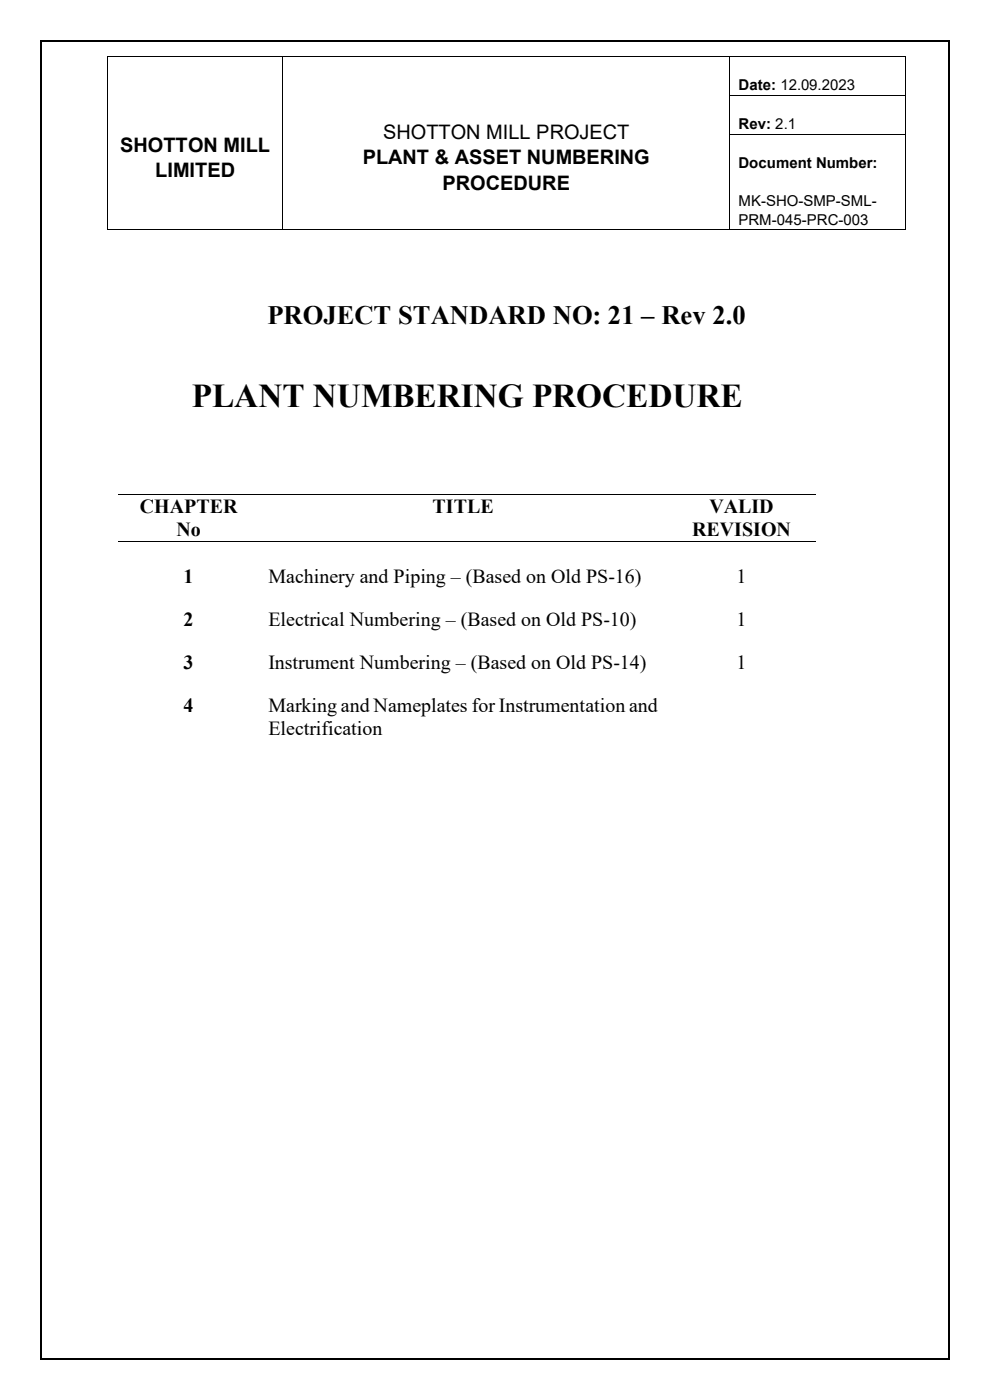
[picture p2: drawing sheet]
<svg xmlns="http://www.w3.org/2000/svg" width="210mm" height="297mm" viewBox="0 0 210 297" stroke-linecap="round" stroke-linejoin="round" font-family="sans-serif">
<defs><g id="words">
<text font-size="7.1" x="40.7" y="86.3">PLANT NUMBERING PROCEDURE</text>
<text font-size="5.6" x="56.7" y="68.7">PROJECT STANDARD NO: 21 – Rev 2.0</text>
<g font-size="4.2">
<text x="81.2" y="29.5">SHOTTON MILL PROJECT</text>
<text x="25.5" y="32.2">SHOTTON MILL</text>
<text x="76.9" y="34.9">PLANT &amp; ASSET NUMBERING</text>
<text x="32.9" y="37.5">LIMITED</text>
<text x="93.9" y="40.3">PROCEDURE</text>
<text x="29.7" y="108.9">CHAPTER</text>
<text x="37.4" y="113.8">No</text>
<text x="91.7" y="108.9">TITLE</text>
<text x="146.8" y="113.8">REVISION</text>
<text x="150.5" y="108.9">VALID</text>
<text x="38.9" y="123.7">1</text>
<text x="56.9" y="123.7">Machinery and Piping – (Based on Old PS-16)</text>
<text x="156.2" y="123.7">1</text>
<text x="38.9" y="132.8">2</text>
<text x="56.9" y="132.8">Electrical Numbering – (Based on Old PS-10)</text>
<text x="156.2" y="132.8">1</text>
<text x="38.9" y="141.9">3</text>
<text x="56.9" y="141.9">Instrument Numbering – (Based on Old PS-14)</text>
<text x="156.2" y="141.9">1</text>
<text x="38.9" y="151">4</text>
<text x="56.9" y="151">Marking and Nameplates for Instrumentation and</text>
<text x="56.9" y="155.9">Electrification</text>
</g>
<g font-size="3.2">
<text x="156.6" y="19.1">Date: 12.09.2023</text>
<text x="156.6" y="27.3">Rev: 2.1</text>
<text x="156.6" y="35.6">Document Number:</text>
<text x="156.6" y="43.6">MK-SHO-SMP-SML-</text>
<text x="156.6" y="47.6">PRM-045-PRC-003</text>
</g>
</g></defs>
<g fill="#000">
<path d="M8.5 8.5h.2v.2h-.2zM22.7 12h.2v.1h-.2zM59.9 12h.2v.1h-.2zM154.6 12h.2v.1h-.2zM192.1 12h.1v.1h-.1zM201.3 8.5h.2v.2h-.2zM22.7 20.2h.2v.2h-.2zM22.7 28.4h.2v.2h-.2zM59.9 20.2h.2v.2h-.2zM59.9 28.4h.2v.2h-.2zM154.6 20.2h.2v.2h-.2zM154.6 28.4h.2v.2h-.2z"/>
<path d="M192.1 20.2h.1v.2h-.1zM192.1 28.4h.1v.2h-.1zM22.7 48.7h.2v.2h-.2zM59.9 48.7h.2v.2h-.2zM154.6 48.7h.2v.2h-.2zM192.1 48.7h.1v.2h-.1zM55 104.8h.2v.2h-.2zM55 114.7h.2v.2h-.2zM141.4 104.8h.2v.2h-.2zM141.4 114.7h.2v.2h-.2zM8.5 288.2h.2v.3h-.2zM201.3 288.2h.2v.3h-.2z"/>
</g>
<g fill="none" stroke="#000" stroke-width=".21">
<path d="M22.8 12.1v8.1M22.9 12.1h37M60 12.1v8.1M60.1 12.1h94.5M154.7 12.1v8.1M154.8 12.1h37.3M192.2 12.1v8.1M22.8 20.4v8M22.8 28.6v20.1M60 20.4v8M60 28.6v20.1M154.7 20.4v8"/>
<path d="M154.7 28.6v20.1M154.8 20.3h37.3M154.8 28.5h37.3M192.2 20.4v8M192.2 28.6v20.1M22.9 48.8h37M60.1 48.8h94.5M154.8 48.8h37.3M25 104.9h30M25 114.8h30M55.2 104.9h86.2M55.2 114.8h86.2"/>
<path d="M141.6 104.9h31.5M141.6 114.8h31.5"/>
</g>
<path d="M8.6 8.7v279.5M8.7 8.6h192.6M201.4 8.7v279.5M8.7 288.4h192.6" fill="none" stroke="#000" stroke-width=".25"/>
<use href="#words"/>
</svg>
